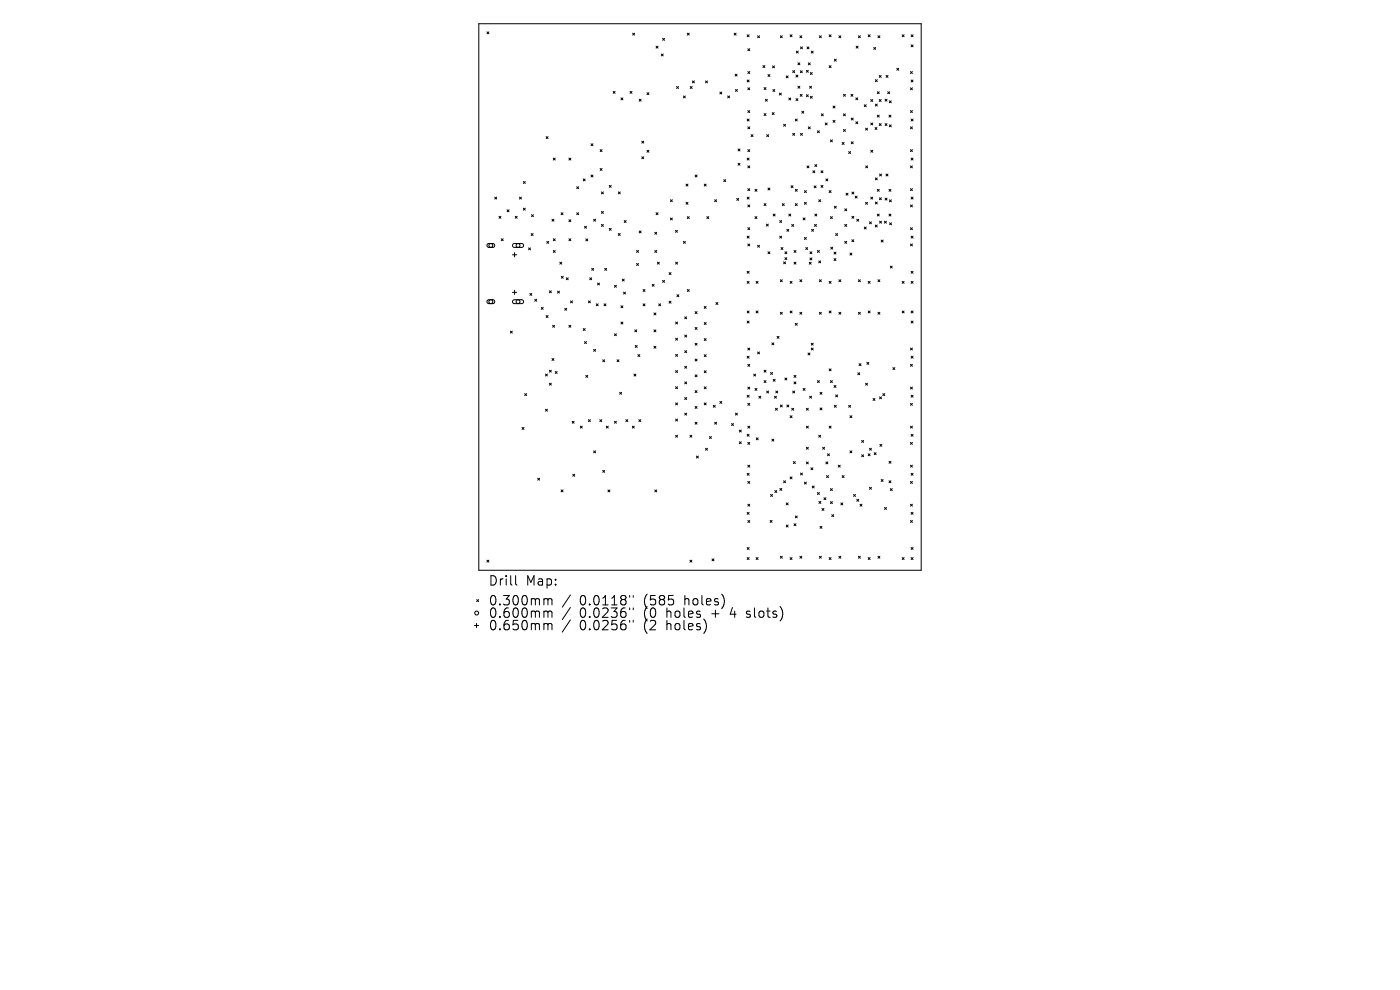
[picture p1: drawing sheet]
<svg xmlns="http://www.w3.org/2000/svg" width="297mm" height="210mm" viewBox="0 0 297 210" stroke-linecap="round" stroke-linejoin="round" font-family="sans-serif">
<defs><g id="words">
<g font-size="2.8">
<text x="103.5" y="124.5">Drill</text>
<text x="111.5" y="124.5">Map:</text>
<text x="103.5" y="128.7">0.300mm</text>
<text x="103.5" y="131.3">0.600mm</text>
<text x="123" y="128.7">0.0118&quot;</text>
<text x="123" y="131.3">0.0236&quot;</text>
<text x="136.7" y="128.7">(585</text>
<text x="136.7" y="131.3">(0</text>
<text x="141.7" y="131.3">holes</text>
<text x="145.5" y="128.7">holes)</text>
<text x="151.4" y="131.3">+</text>
<text x="155.6" y="131.3">4</text>
<text x="159.2" y="131.3">slots)</text>
<text x="103.5" y="134">0.650mm</text>
<text x="123" y="134">0.0256&quot;</text>
<text x="136.7" y="134">(2</text>
<text x="141.7" y="134">holes)</text>
</g>
</g></defs>
<g fill="none" stroke="#000" stroke-width=".21">
<path d="M101.6 5h93.8v116h-93.8zM103.3 6.8l.4 .4M103.7 6.8l-.4 .4M130.1 19.4l.4 .4M130.5 19.4l-.4 .4M133.7 19.4l.4 .4M134.1 19.4l-.4 .4M134.2 7l.4 .4M134.6 7l-.4 .4M137.3 19.7l.4 .4M137.7 19.7l-.4 .4M139.2 9.8l.4 .4"/>
<path d="M139.6 9.8l-.4 .4M140.3 11.5l.4 .4M140.6 8.1l.4 .5M140.7 11.5l-.4 .4M141 8.1l-.4 .5M143.5 18.4l.4 .4M143.9 18.4l-.4 .4M145.8 7l.4 .4M146.2 7l-.4 .4M146.4 18.4l.4 .4M146.8 18.4l-.4 .4M146.9 17.2l.4 .4"/>
<path d="M147.3 17.2l-.4 .4M149.7 17.2l.4 .4M150.1 17.2l-.4 .4M152.7 19.5l.4 .4M153.1 19.5l-.4 .4M155.7 7l.5 .4M156 15.7l.4 .4M156 19l.4 .4M156.2 7l-.5 .4M156.4 15.7l-.4 .4M156.4 19l-.4 .4M158.5 7.4l.4 .4"/>
<path d="M158.5 17l.4 .4M158.6 10.3l.5 .5M158.6 15.2l.5 .4M158.6 18.6l.5 .4M158.9 7.4l-.4 .4M158.9 17l-.4 .4M159.1 10.3l-.5 .5M159.1 15.2l-.5 .4M159.1 18.6l-.5 .4M160.7 7.6l.4 .4M161.1 7.6l-.4 .4M161.9 13.9l.4 .4"/>
<path d="M162.1 18.6l.4 .4M162.3 13.9l-.4 .4M162.5 18.6l-.4 .4M162.9 15.8l.4 .4M163.3 15.8l-.4 .4M163.9 14l.4 .4M164 19l.4 .4M164.3 14l-.4 .4M164.4 19l-.4 .4M165.3 19.7l.5 .5M165.5 7.6l.5 .4M165.8 19.7l-.5 .5"/>
<path d="M166 7.6l-.5 .4M166.8 16.1l.4 .4M167.2 16.1l-.4 .4M167.6 7.4l.4 .4M168 7.4l-.4 .4M168.2 15l.4 .4M168.6 15l-.4 .4M168.9 15.9l.4 .4M168.9 10.8l.4 .5M169.3 15.9l-.4 .4M169.3 13.3l.4 .4M169.3 18.3l.4 .4"/>
<path d="M169.3 10.8l-.4 .5M169.7 13.3l-.4 .4M169.7 18.3l-.4 .4M169.7 7.6l.4 .4M169.8 15l.4 .4M169.8 9.9l.4 .5M170.1 7.6l-.4 .4M170.2 15l-.4 .4M170.2 9.9l-.4 .5M171.1 14.9l.4 .4M171.2 9.9l.4 .5M171.5 14.9l-.4 .4"/>
<path d="M171.5 13.3l.4 .4M171.6 9.9l-.4 .5M171.8 18.3l.4 .4M171.9 13.3l-.4 .4M171.9 15.4l.4 .4M172.1 10.8l.4 .5M172.2 18.3l-.4 .4M172.3 15.4l-.4 .4M172.5 10.8l-.4 .5M173.8 7.6l.4 .4M174.2 7.6l-.4 .4M175.9 13.9l.4 .5"/>
<path d="M175.9 7.4l.4 .4M176.3 13.9l-.4 .5M176.3 7.4l-.4 .4M177 12.6l.4 .4M177.4 12.6l-.4 .4M178 7.6l.4 .4M178.4 7.6l-.4 .4M181.6 9.8l.4 .4M182 9.8l-.4 .4M182.1 7.6l.4 .4M182.5 7.6l-.4 .4M184.2 7.4l.4 .4"/>
<path d="M184.6 7.4l-.4 .4M185.4 10.1l.4 .4M185.7 16.9l.4 .4M185.8 10.1l-.4 .4M186.1 16.9l-.4 .4M186.1 19.5l.4 .4M186.2 7.6l.5 .4M186.5 19.5l-.4 .4M186.5 16l.4 .4M186.7 7.6l-.5 .4M186.9 16l-.4 .4M188 16l.4 .4"/>
<path d="M188.3 19.5l.4 .4M188.4 16l-.4 .4M188.7 19.5l-.4 .4M190.3 14.5l.4 .4M190.7 14.5l-.4 .4M191.4 7.4l.4 .4M191.8 7.4l-.4 .4M193.1 18.6l.5 .4M193.1 15.2l.5 .4M193.3 9.5l.4 .4M193.3 7.4l.4 .4M193.3 17l.4 .4"/>
<path d="M193.6 15.2l-.5 .4M193.6 18.6l-.5 .4M193.7 9.5l-.4 .4M193.7 7.4l-.4 .4M193.7 17l-.4 .4M111 38.5l.4 .4M111.4 38.5l-.4 .4M115.9 29l.4 .4M116.3 29l-.4 .4M117.4 33.5l.4 .4M117.8 33.5l-.4 .4M120.7 33.5l.4 .4"/>
<path d="M121.1 33.5l-.4 .4M122.3 39.6l.5 .4M122.8 39.6l-.5 .4M123.7 38l.4 .4M124.1 38l-.4 .4M125.4 30.5l.4 .4M125.4 37.1l.4 .4M125.8 30.5l-.4 .4M125.8 37.1l-.4 .4M127.3 31.7l.4 .5M127.3 35.7l.4 .5M127.7 31.7l-.4 .5"/>
<path d="M127.7 35.7l-.4 .5M129.2 39.3l.5 .4M129.7 39.3l-.5 .4M131.7 20.8l.4 .4M132.1 20.8l-.4 .4M135.6 21l.4 .5M136 21l-.4 .5M136.1 29.9l.5 .5M136.1 33.3l.5 .4M136.6 29.9l-.5 .5M136.6 33.3l-.5 .4M137.3 31.9l.4 .4"/>
<path d="M137.7 31.9l-.4 .4M145 20.4l.4 .4M145.4 20.4l-.4 .4M145.5 39.1l.4 .4M145.9 39.1l-.4 .4M147.5 37.1l.4 .4M147.9 37.1l-.4 .4M149.4 39.1l.4 .4M149.8 39.1l-.4 .4M153.5 38.1l.5 .4M154 38.1l-.5 .4M154.4 20.4l.4 .4"/>
<path d="M154.8 20.4l-.4 .4M156.6 31.6l.4 .4M156.6 34.6l.4 .5M157 34.6l-.4 .5M157 31.6l-.4 .4M158.5 33.5l.4 .4M158.5 25.3l.4 .4M158.6 23.5l.5 .4M158.6 26.9l.5 .4M158.6 31.7l.5 .5M158.6 35.2l.5 .4M158.9 33.5l-.4 .4"/>
<path d="M158.9 25.3l-.4 .4M159.1 23.5l-.5 .4M159.1 26.9l-.5 .4M159.1 31.7l-.5 .5M159.1 35.2l-.5 .4M159.3 28.6l.4 .4M159.7 28.6l-.4 .4M162.1 24.1l.4 .4M162.4 21.1l.4 .4M162.5 24.1l-.4 .4M162.6 28.6l.5 .4M162.8 21.1l-.4 .4"/>
<path d="M162.9 39.9l.4 .4M163.1 28.6l-.5 .4M163.3 39.9l-.4 .4M163.8 23.9l.4 .4M164.2 23.9l-.4 .4M166.2 26.4l.5 .4M166.7 26.4l-.5 .4M167.3 20.8l.5 .4M167.8 20.8l-.5 .4M167.8 39.4l.4 .4M168.2 28.3l.4 .4M168.2 39.4l-.4 .4"/>
<path d="M168.6 28.3l-.4 .4M168.7 25.3l.4 .4M168.9 20.9l.4 .4M169.1 25.3l-.4 .4M169.3 20.9l-.4 .4M169.8 20l.4 .4M169.8 28.3l.4 .4M170.1 23.6l.4 .4M170.2 20l-.4 .4M170.2 28.3l-.4 .4M170.5 23.6l-.4 .4M171.1 20.1l.4 .4"/>
<path d="M171.2 35.2l.4 .4M171.5 20.1l-.4 .4M171.5 26.9l.4 .4M171.6 35.2l-.4 .4M171.9 26.9l-.4 .4M171.9 20.4l.4 .4M172.3 20.4l-.4 .4M172.4 36.2l.5 .4M172.7 39.4l.4 .4M172.9 36.2l-.5 .4M172.9 34.9l.4 .4M173.1 39.4l-.4 .4"/>
<path d="M173.3 34.9l-.4 .4M173.4 27.7l.4 .5M173.8 27.7l-.4 .5M174.2 36.2l.4 .4M174.2 39.3l.4 .4M174.2 24.2l.5 .4M174.6 39.3l-.4 .4M174.6 36.2l-.4 .4M174.7 24.2l-.5 .4M175.1 26.1l.4 .4M175.2 38l.4 .4M175.5 26.1l-.4 .4"/>
<path d="M175.6 38l-.4 .4M176.2 29.7l.4 .4M176.6 29.7l-.4 .4M176.7 25.5l.4 .4M176.7 22.5l.4 .4M177.1 22.5l-.4 .4M177.1 25.5l-.4 .4M178.7 30.2l.4 .4M178.9 24.2l.4 .4M178.9 27.5l.4 .4M178.9 20l.4 .4M179.1 30.2l-.4 .4"/>
<path d="M179.3 20l-.4 .4M179.3 27.5l-.4 .4M179.3 24.2l-.4 .4M180 32.2l.5 .4M180.5 32.2l-.5 .4M180.5 20l.4 .4M180.6 30.1l.4 .4M180.6 25l.4 .5M180.9 20l-.4 .4M181 30.1l-.4 .4M181 25l-.4 .5M181.6 20.8l.4 .4"/>
<path d="M181.6 25.8l.4 .4M182 20.8l-.4 .4M182 25.8l-.4 .4M183.4 22.2l.4 .4M183.6 27.2l.4 .4M183.6 35.2l.5 .4M183.8 22.2l-.4 .4M184 27.2l-.4 .4M184.1 35.2l-.5 .4M184.7 21.1l.4 .4M184.7 26.1l.4 .4M184.7 31.9l.4 .4"/>
<path d="M185.1 21.1l-.4 .4M185.1 31.9l-.4 .4M185.1 26.1l-.4 .4M185.6 27l.4 .5M185.7 37.7l.4 .5M185.7 22.1l.4 .4M186 27l-.4 .5M186.1 37.7l-.4 .5M186.1 22.1l-.4 .4M186.1 24.4l.4 .4M186.5 24.4l-.4 .4M186.5 26.2l.4 .4"/>
<path d="M186.5 21.1l.4 .4M186.6 36.9l.4 .4M186.9 26.2l-.4 .4M186.9 21.1l-.4 .4M187 36.9l-.4 .4M187.8 21l.4 .5M187.8 26.2l.4 .4M188 36.9l.4 .4M188.2 21l-.4 .5M188.2 26.2l-.4 .4M188.4 36.9l-.4 .4M188.6 24.4l.4 .4"/>
<path d="M188.7 26.5l.4 .4M188.7 21.4l.4 .4M189 24.4l-.4 .4M189.1 21.4l-.4 .4M189.1 26.5l-.4 .4M193.1 23.5l.5 .4M193.1 26.9l.5 .4M193.1 31.7l.5 .5M193.1 35.2l.5 .4M193.3 33.5l.4 .4M193.3 25.3l.4 .4M193.6 26.9l-.5 .4"/>
<path d="M193.6 31.7l-.5 .5M193.6 23.5l-.5 .4M193.6 35.2l-.5 .4M193.7 33.5l-.4 .4M193.7 25.3l-.4 .4M103.4 51.8l1.2-.1 .3 .2v.3l-.3 .3h-1l-.3-.3zM105 41.8l.4 .4M105.4 41.8l-.4 .4M105.9 45.9l.4 .4M106.3 45.9l-.4 .4M106.3 50.6l.5 .5M106.8 50.6l-.5 .5"/>
<path d="M107.6 44.5l.4 .4M108 44.5l-.4 .4M108.7 54h.9M108.8 51.8l1.9-.1 .3 .1 .1 .3-.4 .4h-1.6l-.4-.3zM109.2 53.6v.9M109.3 45.9l.4 .4M109.7 45.9l-.4 .4M110.2 41.8l.4 .4M110.6 41.8l-.4 .4M111 44.2l.4 .4M111.4 44.2l-.4 .4M112.1 52.6l.4 .4"/>
<path d="M112.5 52.6l-.4 .4M112.7 49.5l.4 .5M112.8 45.5l.4 .5M113.1 49.5l-.4 .5M113.2 45.5l-.4 .5M116 51.2l.4 .4M116.4 51.2l-.4 .4M117.1 46.5l.4 .4M117.4 50.6l.4 .5M117.4 53.1l.4 .4M117.5 46.5l-.4 .4M117.8 50.6l-.4 .5"/>
<path d="M117.8 53.1l-.4 .4M118.8 55.6l.4 .4M119 45.1l.4 .4M119.1 58.6l.4 .4M119.2 55.6l-.4 .4M119.4 45.1l-.4 .4M119.5 58.6l-.4 .4M120.1 58.9l.5 .4M120.6 58.9l-.5 .4M120.7 46.6l.4 .4M120.7 50.6l.4 .5M121.1 46.6l-.4 .4"/>
<path d="M121.1 50.6l-.4 .5M122.3 45.1l.5 .4M122.8 45.1l-.5 .4M124 48l.4 .4M124.3 50.7l.4 .4M124.4 48l-.4 .4M124.7 50.7l-.4 .4M125.1 58.9l.4 .4M125.5 58.9l-.4 .4M125.5 56.9l.4 .4M125.9 56.9l-.4 .4M125.9 46.5l.4 .4"/>
<path d="M126.3 46.5l-.4 .4M127.6 44.9l.4 .4M127.6 40.7l.4 .4M127.6 47.6l.4 .4M128 44.9l-.4 .4M128 40.7l-.4 .4M128 47.6l-.4 .4M128.3 56.9l.4 .4M128.7 56.9l-.4 .4M129.2 48.4l.5 .5M129.7 48.4l-.5 .5M131.2 49.5l.4 .4"/>
<path d="M131.2 40.7l.4 .4M131.6 49.5l-.4 .4M131.6 40.7l-.4 .4M132 59.2l.4 .4M132.4 59.2l-.4 .4M132.4 46.8l.4 .4M132.8 46.8l-.4 .4M135 53.1l.5 .4M135 55.9l.5 .4M135.5 55.9l-.5 .4M135.5 53.1l-.5 .4M135.6 49l.4 .4"/>
<path d="M136 49l-.4 .4M138.9 49.3l.4 .4M138.9 53.1l.4 .4M139.2 45.1l.4 .4M139.3 49.3l-.4 .4M139.3 53.1l-.4 .4M139.5 55.6l.4 .4M139.6 45.1l-.4 .4M139.9 55.6l-.4 .4M140.6 59.5l.4 .4M141 59.5l-.4 .4M141.9 57.8l.5 .4"/>
<path d="M142.2 42.4l.4 .4M142.2 46.2l.4 .4M142.4 57.8l-.5 .4M142.6 42.4l-.4 .4M142.6 46.2l-.4 .4M143.3 48.9l.4 .4M143.3 55.6l.4 .4M143.7 48.9l-.4 .4M143.7 55.6l-.4 .4M145 51.2l.4 .4M145.4 51.2l-.4 .4M145.5 42.9l.4 .4"/>
<path d="M145.8 46l.4 .4M145.9 42.9l-.4 .4M146.2 46l-.4 .4M150 46l.4 .4M150.4 46l-.4 .4M151.6 42.4l.4 .4M152 42.4l-.4 .4M156.3 42.1l.4 .4M156.7 42.1l-.4 .4M158.5 41.8l.4 .4M158.5 50.1l.4 .4M158.5 59.7l.4 .4"/>
<path d="M158.5 57.6l.4 .4M158.6 40l.5 .4M158.6 43.5l.5 .4M158.6 48.3l.5 .4M158.6 51.8l.5 .4M158.9 57.6l-.4 .4M158.9 41.8l-.4 .4M158.9 50.1l-.4 .4M158.9 59.7l-.4 .4M159.1 40l-.5 .4M159.1 43.5l-.5 .4M159.1 48.3l-.5 .4"/>
<path d="M159.1 51.8l-.5 .4M160.2 46l.4 .4M160.2 40.2l.4 .4M160.4 59.7l.4 .4M160.6 46l-.4 .4M160.6 40.2l-.4 .4M160.7 52l.4 .4M160.8 59.7l-.4 .4M161.1 52l-.4 .4M162.1 43.2l.4 .4M162.5 43.2l-.4 .4M162.6 47.5l.4 .5"/>
<path d="M162.9 53.4l.4 .4M163 47.5l-.4 .5M163.3 53.4l-.4 .4M164 45.4l.4 .4M164.4 45.4l-.4 .4M165.4 46.8l.4 .4M165.4 50.1l.4 .4M165.5 59.3l.5 .5M165.7 52.5l.4 .4M165.8 50.1l-.4 .4M165.8 46.8l-.4 .4M166 59.3l-.5 .5"/>
<path d="M166 43.2l.4 .4M166.1 52.5l-.4 .4M166.2 55.5l.5 .5M166.4 43.2l-.4 .4M166.5 53.4l.4 .4M166.5 54.7l.4 .4M166.7 55.5l-.5 .5M166.9 53.4l-.4 .4M166.9 54.7l-.4 .4M166.9 48.6l.4 .5M167.3 45.4l.5 .4M167.3 48.6l-.4 .5"/>
<path d="M167.6 59.7l.4 .4M167.8 45.4l-.5 .4M168 47.6l.4 .4M168 59.7l-.4 .4M168.4 47.6l-.4 .4M168.4 53.1l.5 .4M168.4 55.6l.5 .4M168.7 40.2l.4 .4M168.7 43.2l.4 .4M168.9 53.1l-.5 .4M168.9 55.6l-.5 .4M169.1 40.2l-.4 .4"/>
<path d="M169.1 43.2l-.4 .4M169.7 59.3l.4 .5M170.1 59.3l-.4 .5M170.4 46.2l.4 .4M170.7 40.4l.4 .5M170.7 42.9l.4 .4M170.7 50.4l.4 .4M170.8 46.2l-.4 .4M170.9 52.5l.4 .4M171.1 42.9l-.4 .4M171.1 40.4l-.4 .5M171.1 50.4l-.4 .4"/>
<path d="M171.3 52.5l-.4 .4M171.7 55.6l.4 .4M171.8 53.4l.4 .4M171.8 54.7l.4 .4M172.1 55.6l-.4 .4M172.2 48.6l.4 .5M172.2 53.4l-.4 .4M172.2 54.7l-.4 .4M172.6 48.6l-.4 .5M172.8 47.6l.4 .4M172.9 45.4l.4 .4M173.2 47.6l-.4 .4"/>
<path d="M173.3 45.4l-.4 .4M173.4 53.1l.4 .4M173.7 42.4l.4 .4M173.7 55.3l.4 .5M173.8 53.1l-.4 .4M173.8 59.3l.4 .5M174.1 42.4l-.4 .4M174.1 55.3l-.4 .5M174.2 59.3l-.4 .5M175.9 40.4l.4 .5M175.9 59.7l.4 .4M176.2 46l.4 .4"/>
<path d="M176.2 52.4l.5 .5M176.3 40.4l-.4 .5M176.3 59.7l-.4 .4M176.6 46l-.4 .4M176.7 52.4l-.5 .5M176.9 53.5l.4 .4M176.9 54.9l.4 .4M177 43.7l.4 .5M177.3 49.5l.4 .5M177.3 54.9l-.4 .4M177.3 53.5l-.4 .4M177.4 43.7l-.4 .5"/>
<path d="M177.7 49.5l-.4 .5M178 59.3l.4 .5M178.4 59.3l-.4 .5M179.2 44.3l.4 .4M179.2 47.6l.4 .4M179.2 51.2l.4 .4M179.5 41l.4 .4M179.6 51.2l-.4 .4M179.6 47.6l-.4 .4M179.6 44.3l-.4 .4M179.9 41l-.4 .4M180.3 53.7l.4 .4"/>
<path d="M180.7 50.9l.4 .4M180.7 53.7l-.4 .4M180.7 40.7l.4 .5M180.7 45.9l.4 .4M181.1 50.9l-.4 .4M181.1 45.9l-.4 .4M181.1 40.7l-.4 .5M181.4 41.6l.4 .4M181.8 46.5l.4 .4M181.8 41.6l-.4 .4M182.1 59.3l.4 .5M182.2 46.5l-.4 .4"/>
<path d="M182.5 59.3l-.4 .5M183.4 48.2l.4 .4M183.6 42.9l.4 .4M183.8 48.2l-.4 .4M184 42.9l-.4 .4M184.2 59.7l.4 .4M184.5 47.1l.4 .4M184.6 59.7l-.4 .4M184.7 41.8l.4 .4M184.9 47.1l-.4 .4M185.1 41.8l-.4 .4M185.7 47.7l.4 .4"/>
<path d="M185.7 42.9l.4 .4M186.1 47.7l-.4 .4M186.1 45.4l.4 .4M186.1 42.9l-.4 .4M186.1 40.2l.4 .4M186.2 59.3l.5 .5M186.5 45.4l-.4 .4M186.5 40.2l-.4 .4M186.6 42l.4 .4M186.6 46.9l.4 .4M186.7 59.3l-.5 .5M186.9 50.9l.5 .4"/>
<path d="M187 42l-.4 .4M187 46.9l-.4 .4M187.4 50.9l-.5 .4M187.6 46.9l.4 .4M187.8 42l.4 .4M188 46.9l-.4 .4M188.2 42l-.4 .4M188.6 40.2l.4 .4M188.6 45.4l.4 .4M188.7 42.4l.4 .4M188.7 47.3l.4 .4M188.9 56.4l.4 .5"/>
<path d="M189 40.2l-.4 .4M189 45.4l-.4 .4M189.1 42.4l-.4 .4M189.1 47.3l-.4 .4M189.3 56.4l-.4 .5M191.4 59.7l.4 .4M191.8 59.7l-.4 .4M193.1 51.8l.5 .4M193.1 43.5l.5 .4M193.1 40l.5 .4M193.1 48.3l.5 .4M193.3 50.1l.4 .4"/>
<path d="M193.3 57.6l.4 .4M193.3 41.8l.4 .4M193.3 59.7l.4 .4M193.6 51.8l-.5 .4M193.6 40l-.5 .4M193.6 48.3l-.5 .4M193.6 43.5l-.5 .4M193.7 57.6l-.4 .4M193.7 41.8l-.4 .4M193.7 50.1l-.4 .4M193.7 59.7l-.4 .4M103.4 63.7l1.2-.1 .3 .2v.3l-.3 .3h-1l-.3-.3z"/>
<path d="M108.3 70.2l.4 .5M108.7 70.2l-.4 .5M108.7 62h.9M108.8 63.7l1.9-.1 .3 .2 .1 .3-.4 .3h-1.6l-.4-.3zM109.2 61.6v.9M112.4 62.2l.4 .5M112.8 62.2l-.4 .5M113.4 63.5l.5 .4M113.9 63.5l-.5 .4M114.8 65.2l.4 .4M115.2 65.2l-.4 .4M115.7 79.3l.4 .5"/>
<path d="M115.9 66.9l.4 .4M116.1 79.3l-.4 .5M116.3 66.9l-.4 .4M116.5 61.7l.5 .4M116.5 78.5l.5 .4M117 61.7l-.5 .4M117 78.5l-.5 .4M117.1 76l.4 .5M117.2 69l.5 .4M117.5 76l-.4 .5M117.7 69l-.5 .4M117.8 78.8l.4 .4"/>
<path d="M118.2 78.8l-.4 .4M118.3 61.8l.4 .4M118.7 61.8l-.4 .4M119.8 65.4l.4 .4M120.2 65.4l-.4 .4M120.7 69l.4 .4M121 63.8l.4 .4M121.1 69l-.4 .4M121.4 63.8l-.4 .4M123.7 69.7l.4 .4M124 72.5l.4 .4M124.1 69.7l-.4 .4"/>
<path d="M124.3 79.6l.4 .4M124.4 72.5l-.4 .4M124.7 79.6l-.4 .4M124.8 63.8l.4 .4M125.2 63.8l-.4 .4M125.9 74.1l.4 .4M126.3 74.1l-.4 .4M126.5 64.5l.4 .4M126.8 60l.4 .4M126.9 64.5l-.4 .4M127.2 60l-.4 .4M127.9 76.3l.4 .4"/>
<path d="M128.1 64.5l.5 .4M128.3 76.3l-.4 .4M128.6 64.5l-.5 .4M130.4 60.5l.4 .4M130.4 70.8l.4 .4M130.8 60.5l-.4 .4M130.8 70.8l-.4 .4M130.9 76.3l.4 .4M131.3 76.3l-.4 .4M131.7 64.9l.4 .4M131.7 68.3l.4 .4M132.1 64.9l-.4 .4"/>
<path d="M132.1 68.3l-.4 .4M132.3 62l.4 .4M132.7 62l-.4 .4M134.5 79.4l.4 .4M134.7 70l.4 .4M134.8 73.3l.4 .4M134.9 79.4l-.4 .4M135.1 70l-.4 .4M135.2 73.3l-.4 .4M135.3 75.2l.4 .4M135.7 75.2l-.4 .4M136.4 61.4l.4 .4"/>
<path d="M136.4 64.5l.4 .4M136.8 61.4l-.4 .4M136.8 64.5l-.4 .4M138.4 60.3l.4 .4M138.7 66.4l.5 .4M138.7 70l.5 .4M138.7 73.5l.5 .4M138.8 60.3l-.4 .4M139.2 66.4l-.5 .4M139.2 70l-.5 .4M139.2 73.5l-.5 .4M139.7 64.5l.5 .4"/>
<path d="M140.2 64.5l-.5 .4M141.9 63.9l.5 .4M142.4 63.9l-.5 .4M143.3 78.6l.4 .4M143.3 68.3l.4 .4M143.3 71.7l.4 .5M143.3 75.2l.4 .4M143.6 62.5l.4 .4M143.7 68.3l-.4 .4M143.7 71.7l-.4 .5M143.7 75.2l-.4 .4M143.7 78.6l-.4 .4"/>
<path d="M144 62.5l-.4 .4M145.3 71.1l.4 .4M145.3 67.2l.4 .4M145.3 74.4l.4 .4M145.3 77.7l.4 .4M145.7 77.7l-.4 .4M145.7 67.2l-.4 .4M145.7 71.1l-.4 .4M145.7 74.4l-.4 .4M145.8 61.4l.4 .4M146.2 61.4l-.4 .4M147.5 66.1l.4 .4"/>
<path d="M147.5 69.5l.4 .4M147.5 72.8l.4 .4M147.5 76.2l.4 .4M147.5 79.5l.4 .4M147.9 66.1l-.4 .4M147.9 69.5l-.4 .4M147.9 72.8l-.4 .4M147.9 76.2l-.4 .4M147.9 79.5l-.4 .4M149.4 75.2l.4 .5M149.4 65l.4 .4M149.4 68.4l.4 .4"/>
<path d="M149.4 71.8l.4 .4M149.4 78.6l.4 .5M149.8 65l-.4 .4M149.8 68.4l-.4 .4M149.8 71.8l-.4 .4M149.8 75.2l-.4 .5M149.8 78.6l-.4 .5M151.9 64.2l.4 .4M152.3 64.2l-.4 .4M158.5 66l.4 .4M158.5 75.6l.4 .4M158.5 68.1l.4 .4"/>
<path d="M158.6 73.8l.5 .5M158.6 77.3l.5 .4M158.9 66l-.4 .4M158.9 75.6l-.4 .4M158.9 68.1l-.4 .4M159.1 73.8l-.5 .5M159.1 77.3l-.5 .4M159.9 79.4l.4 .4M160.3 79.4l-.4 .4M160.4 66l.4 .4M160.7 74.7l.4 .4M160.8 66l-.4 .4"/>
<path d="M161.1 74.7l-.4 .4M162.1 78.5l.4 .4M162.5 78.5l-.4 .4M163.5 79l.4 .4M163.8 72.7l.4 .4M163.9 79l-.4 .4M164.2 72.7l-.4 .4M164.9 71.4l.4 .4M165.3 71.4l-.4 .4M165.5 66.2l.5 .5M166 66.2l-.5 .5M167.6 66l.4 .4"/>
<path d="M168 66l-.4 .4M168.4 79.6l.5 .4M168.7 68.6l.4 .4M168.9 79.6l-.5 .4M169.1 68.6l-.4 .4M169.7 66.2l.4 .5M170.1 66.2l-.4 .5M171.4 74.9l.4 .4M171.8 74.9l-.4 .4M172.1 72.8l.4 .4M172.1 73.8l.4 .5M172.5 72.8l-.4 .4"/>
<path d="M172.5 73.8l-.4 .5M173.8 66.2l.4 .5M174.2 66.2l-.4 .5M175.9 66l.4 .4M175.9 78.3l.4 .4M176.3 78.3l-.4 .4M176.3 66l-.4 .4M178 66.2l.4 .5M178.4 66.2l-.4 .5M182 79.1l.4 .4M182.1 66.2l.4 .5M182.2 77.1l.5 .5"/>
<path d="M182.4 79.1l-.4 .4M182.5 66.2l-.4 .5M182.7 77.1l-.5 .5M183.9 76.9l.4 .4M184.2 66l.4 .4M184.3 76.9l-.4 .4M184.6 66l-.4 .4M186.2 66.2l.5 .5M186.7 66.2l-.5 .5M189.4 78l.4 .4M189.8 78l-.4 .4M191.4 66l.4 .4"/>
<path d="M191.8 66l-.4 .4M193.1 77.3l.5 .4M193.1 73.8l.5 .5M193.3 66l.4 .4M193.3 75.6l.4 .4M193.3 68.1l.4 .4M193.6 73.8l-.5 .5M193.6 77.3l-.5 .4M193.7 68.1l-.4 .4M193.7 66l-.4 .4M193.7 75.6l-.4 .4M110.8 90.7l.4 .4"/>
<path d="M111.2 90.7l-.4 .4M111.3 83.5l.4 .4M111.7 83.5l-.4 .4M115.7 86.8l.4 .4M116.1 86.8l-.4 .4M116.5 81.3l.5 .4M117 81.3l-.5 .4M121.4 89.4l.4 .4M121.8 89.4l-.4 .4M123.1 90.4l.4 .4M123.5 90.4l-.4 .4M124.8 89l.4 .4"/>
<path d="M125.2 89l-.4 .4M125.9 95.6l.4 .5M126.3 95.6l-.4 .5M127.2 89l.5 .4M127.7 89l-.5 .4M127.9 99.8l.4 .4M128.3 99.8l-.4 .4M128.6 90.4l.4 .4M129 90.4l-.4 .4M130.4 89.4l.4 .4M130.8 89.4l-.4 .4M131.5 83.2l.4 .4"/>
<path d="M131.9 83.2l-.4 .4M132.8 89l.4 .4M133.2 89l-.4 .4M134.1 90.4l.5 .4M134.6 90.4l-.5 .4M135.5 89l.4 .4M135.9 89l-.4 .4M143.3 82l.4 .5M143.3 85.5l.4 .4M143.3 88.9l.4 .4M143.3 92.3l.4 .4M143.7 82l-.4 .5"/>
<path d="M143.7 85.5l-.4 .4M143.7 88.9l-.4 .4M143.7 92.3l-.4 .4M145.3 81l.4 .4M145.3 84.3l.4 .4M145.3 87.6l.4 .5M145.7 87.6l-.4 .5M145.7 81l-.4 .4M145.7 84.3l-.4 .4M146.4 92.3l.4 .4M146.8 92.3l-.4 .4M147.5 89.6l.4 .4"/>
<path d="M147.5 82.9l.4 .4M147.5 86.2l.4 .4M147.7 96.7l.5 .5M147.9 82.9l-.4 .4M147.9 86.2l-.4 .4M147.9 89.6l-.4 .4M148.2 96.7l-.5 .5M149.4 82.1l.4 .4M149.4 85.5l.4 .4M149.7 95.1l.4 .4M149.8 82.1l-.4 .4M149.8 85.5l-.4 .4"/>
<path d="M150.1 95.1l-.4 .4M150.5 92.6l.4 .4M150.9 92.6l-.4 .4M151.3 86l.4 .4M151.6 89.6l.4 .4M151.7 86l-.4 .4M152 89.6l-.4 .4M152.7 85.2l.4 .4M153.1 85.2l-.4 .4M155.2 89.8l.4 .5M155.6 89.8l-.4 .5M156 87.6l.4 .5"/>
<path d="M156.4 87.6l-.4 .5M156.9 91.2l.4 .4M156.9 93.7l.4 .4M157.3 91.2l-.4 .4M157.3 93.7l-.4 .4M158.5 83.8l.4 .5M158.5 92.1l.4 .4M158.6 93.8l.5 .5M158.6 90.4l.5 .4M158.6 82.1l.5 .4M158.6 85.6l.5 .4M158.6 98.7l.5 .4"/>
<path d="M158.9 83.8l-.4 .5M158.9 92.1l-.4 .4M159.1 82.1l-.5 .4M159.1 85.6l-.5 .4M159.1 90.4l-.5 .4M159.1 93.8l-.5 .5M159.1 98.7l-.5 .4M160.2 82.4l.4 .4M160.4 92.9l.5 .4M160.6 82.4l-.4 .4M160.9 92.9l-.5 .4M161 84l.4 .5"/>
<path d="M161.4 84l-.4 .5M162.1 80.7l.4 .5M162.5 80.7l-.4 .5M162.6 82.9l.5 .5M163.1 82.9l-.5 .5M163.8 93.2l.4 .4M164 80.5l.4 .4M164.2 93.2l-.4 .4M164.3 84l.4 .5M164.4 80.5l-.4 .4M164.5 86.6l.4 .4M164.6 82.9l.4 .5"/>
<path d="M164.7 84l-.4 .5M164.9 86.6l-.4 .4M165 82.9l-.4 .5M165.5 85.9l.5 .4M166 85.9l-.5 .4M166.5 80.2l.4 .4M166.9 80.2l-.4 .4M166.9 85.9l.4 .4M167.3 85.9l-.4 .4M167.6 88.2l.4 .4M168 86.6l.4 .4M168 88.2l-.4 .4"/>
<path d="M168.2 82.9l.4 .5M168.3 97.9l.4 .4M168.4 86.6l-.4 .4M168.4 81l.5 .4M168.6 82.9l-.4 .5M168.7 97.9l-.4 .4M168.9 81l-.5 .4M170.4 82.4l.4 .4M170.8 82.4l-.4 .4M171.1 86.6l.4 .4M171.1 90.4l.4 .4M171.1 94.9l.4 .4"/>
<path d="M171.1 98l.4 .4M171.5 98l-.4 .4M171.5 86.6l-.4 .4M171.5 90.4l-.4 .4M171.5 94.9l-.4 .4M171.8 84l.4 .5M172 99.2l.4 .4M172.2 84l-.4 .5M172.4 99.2l-.4 .4M173.4 80.7l.4 .5M173.7 92.3l.4 .4M173.8 80.7l-.4 .5"/>
<path d="M174 86.5l.4 .4M174 83.2l.4 .4M174.1 92.3l-.4 .4M174.4 83.2l-.4 .4M174.4 86.5l-.4 .4M174.5 94.9l.4 .4M174.9 94.9l-.4 .4M175.2 98l.4 .4M175.6 96.3l.4 .4M175.6 98l-.4 .4M175.9 90.4l.4 .4M176 96.3l-.4 .4"/>
<path d="M176.2 80.7l.4 .5M176.3 90.4l-.4 .4M176.6 80.7l-.4 .5M176.9 81.8l.4 .4M177 86l.4 .4M177.3 83.8l.4 .4M177.3 81.8l-.4 .4M177.4 86l-.4 .4M177.7 83.8l-.4 .4M177.8 98.7l.4 .4M178.2 98.7l-.4 .4M180 86l.5 .4"/>
<path d="M180.3 88.2l.4 .4M180.3 95.6l.4 .5M180.5 86l-.5 .4M180.7 88.2l-.4 .4M180.7 95.6l-.4 .5M182.8 96.5l.4 .4M182.8 93.4l.4 .4M183.2 93.4l-.4 .4M183.2 96.5l-.4 .4M183.6 81.3l.4 .4M184 81.3l-.4 .4M184.2 96.3l.4 .4"/>
<path d="M184.5 95.1l.4 .4M184.6 96.3l-.4 .4M184.9 95.1l-.4 .4M185.2 84.5l.4 .4M185.5 96l.4 .4M185.6 84.5l-.4 .4M185.9 96l-.4 .4M186.6 84.2l.4 .4M186.7 94.3l.4 .4M187 84.2l-.4 .4M187.1 94.3l-.4 .4M187.3 83.5l.4 .4"/>
<path d="M187.7 83.5l-.4 .4M188.6 97.9l.4 .4M189 97.9l-.4 .4M193.1 90.4l.5 .4M193.1 93.8l.5 .5M193.1 82.1l.5 .4M193.1 85.6l.5 .4M193.1 98.7l.5 .4M193.3 92.1l.4 .4M193.3 83.8l.4 .5M193.6 90.4l-.5 .4M193.6 98.7l-.5 .4"/>
<path d="M193.6 82.1l-.5 .4M193.6 85.6l-.5 .4M193.6 93.8l-.5 .5M193.7 92.1l-.4 .4M193.7 83.8l-.4 .5M103.3 118.8l.4 .4M103.7 118.8l-.4 .4M114.1 101.4l.4 .5M114.5 101.4l-.4 .5M119 103.9l.4 .4M119.4 103.9l-.4 .4M121.5 100.6l.4 .4"/>
<path d="M121.9 100.6l-.4 .4M129 103.9l.4 .4M129.4 103.9l-.4 .4M138.9 103.9l.4 .4M139.3 103.9l-.4 .4M146.4 118.8l.4 .4M146.8 118.8l-.4 .4M151.1 118.6l.4 .4M151.5 118.6l-.4 .4M158.5 100.4l.4 .4M158.5 108.7l.4 .4M158.5 118.3l.4 .4"/>
<path d="M158.5 116.1l.4 .5M158.6 107l.5 .4M158.6 102.1l.5 .4M158.6 110.4l.5 .4M158.9 100.4l-.4 .4M158.9 108.7l-.4 .4M158.9 118.3l-.4 .4M158.9 116.1l-.4 .5M159.1 102.1l-.5 .4M159.1 107l-.5 .4M159.1 110.4l-.5 .4M160.4 118.3l.4 .4"/>
<path d="M160.8 118.3l-.4 .4M163.4 110.4l.4 .4M163.5 104.9l.4 .4M163.8 110.4l-.4 .4M163.9 104.9l-.4 .4M164.4 104.1l.4 .4M164.8 104.1l-.4 .4M165.4 103.6l.5 .4M165.5 118l.5 .4M165.9 103.6l-.5 .4M166 118l-.5 .4M166.2 102l.5 .4"/>
<path d="M166.7 102l-.5 .4M166.8 106.7l.4 .4M166.8 111.4l.4 .4M167.2 106.7l-.4 .4M167.2 111.4l-.4 .4M167.6 101.2l.4 .4M167.6 118.3l.4 .4M168 101.2l-.4 .4M168 118.3l-.4 .4M168.4 111.1l.5 .4M168.7 109.4l.4 .5M168.9 111.1l-.5 .4"/>
<path d="M169.1 109.4l-.4 .5M169.7 118l.4 .4M169.8 100.3l.4 .5M170.1 118l-.4 .4M170.2 100.3l-.4 .5M170.7 102.3l.4 .4M171.1 102.3l-.4 .4M172.3 103.1l.4 .4M172.7 103.1l-.4 .4M173.4 104.5l.4 .4M173.7 106.4l.4 .4M173.8 104.5l-.4 .4"/>
<path d="M173.8 118l.4 .4M174 111.7l.4 .4M174.1 106.4l-.4 .4M174.2 118l-.4 .4M174.4 111.7l-.4 .4M174.4 107.9l.4 .4M174.8 105.6l.4 .4M174.8 107.9l-.4 .4M175.2 105.6l-.4 .4M175.3 100.9l.5 .4M175.8 100.9l-.5 .4M175.9 118.3l.4 .4"/>
<path d="M176.2 103.6l.4 .5M176.2 106.4l.4 .4M176.3 118.3l-.4 .4M176.4 109.2l.5 .4M176.6 103.6l-.4 .5M176.6 106.4l-.4 .4M176.9 109.2l-.5 .4M178 118l.4 .4M178.4 118l-.4 .4M178.4 106.7l.4 .4M178.7 100.9l.4 .4M178.8 106.7l-.4 .4"/>
<path d="M179.1 100.9l-.4 .4M181.1 104.9l.4 .4M181.5 104.9l-.4 .4M181.8 105.9l.4 .4M182.1 118l.4 .4M182.2 105.9l-.4 .4M182.5 107l.4 .4M182.5 118l-.4 .4M182.9 107l-.4 .4M184.2 118.3l.4 .4M184.5 103.4l.4 .4M184.6 118.3l-.4 .4"/>
<path d="M184.9 103.4l-.4 .4M186.2 118l.5 .4M186.7 118l-.5 .4M186.9 101.7l.5 .4M187.4 101.7l-.5 .4M187.6 107.7l.5 .4M188.1 107.7l-.5 .4M188.6 102l.4 .4M188.9 103.6l.4 .5M189 102l-.4 .4M189.3 103.6l-.4 .5M191.4 118.3l.4 .4"/>
<path d="M191.8 118.3l-.4 .4M193.1 102.1l.5 .4M193.1 107l.5 .4M193.1 110.4l.5 .4M193.3 108.7l.4 .4M193.3 116.1l.4 .5M193.3 100.4l.4 .4M193.3 118.3l.4 .4M193.6 107l-.5 .4M193.6 102.1l-.5 .4M193.6 110.4l-.5 .4M193.7 116.1l-.4 .5"/>
<path d="M193.7 100.4l-.4 .4M193.7 108.7l-.4 .4M193.7 118.3l-.4 .4M100.6 132.7h.9M101.1 132.2v.9M101.1 127.2l.4 .4M101.5 127.2l-.4 .4M109.4 122.1v1.7l.3 .3M115.7 127h.3l.2 .3M115.7 129.6l.4 .1 .1 .2M115.7 132.3l.4 .1 .1 .2M116.2 127.3l.3-.3 .5 .1 .1 1.2"/>
<path d="M116.2 127.3v1M116.2 129.9v1.1M116.2 132.6v1M116.2 129.9l.3-.3 .5 .1 .1 1.3M116.2 132.6l.3-.3 .5 .1 .1 1.2M121 126.2l-1.7 2.6M121 128.9l-1.7 2.5M121 131.5l-1.7 2.6M133.6 126.3v.4M133.6 129v.3M133.6 131.6v.4M134.3 126.3v.4"/>
<path d="M134.3 129v.3M134.3 131.6v.4M158.3 130.9l.2 .1M158.4 129.7v.5"/>
<circle cx="104.1" cy="52.1" r=".41"/>
<circle cx="109.9" cy="52.1" r=".41"/>
<circle cx="104.1" cy="64" r=".41"/>
<circle cx="109.9" cy="64" r=".41"/>
<circle cx="101.1" cy="130" r=".41"/>
</g>
<use href="#words"/>
</svg>
